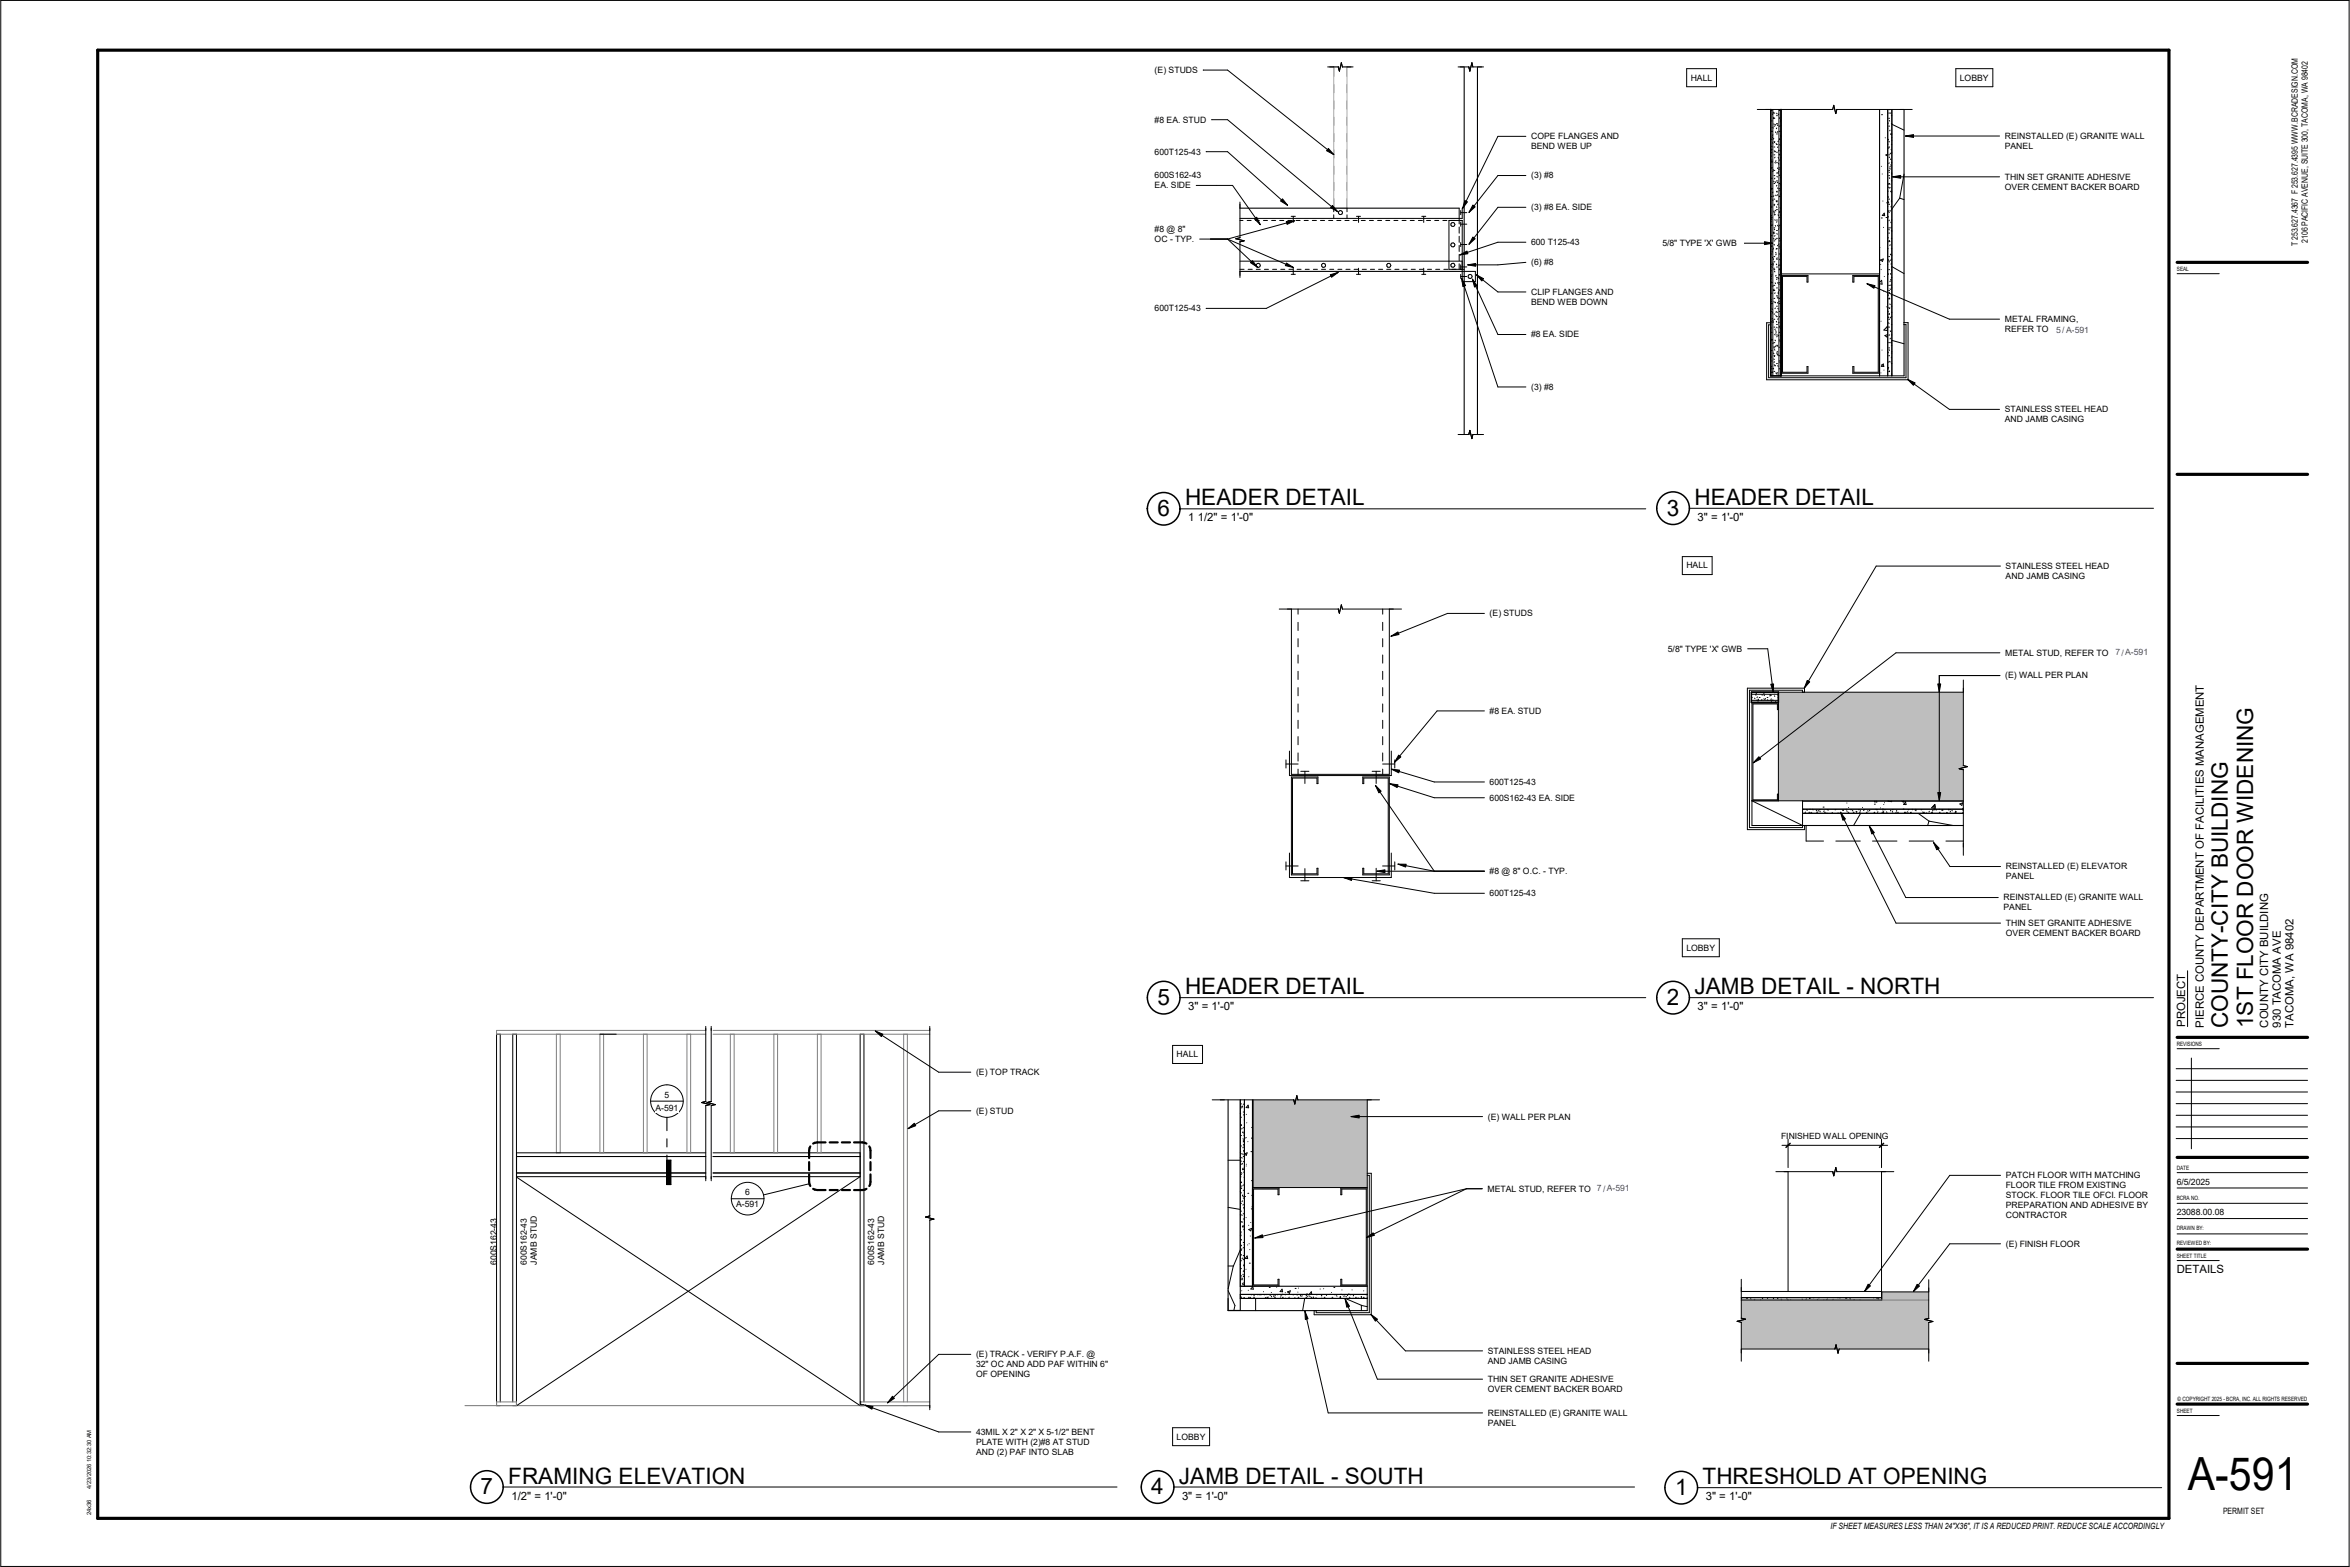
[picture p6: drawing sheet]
<svg xmlns="http://www.w3.org/2000/svg" width="914mm" height="610mm" viewBox="0 0 914 610" stroke-linecap="round" stroke-linejoin="round" font-family="sans-serif">
<defs><g id="words">
<g font-size="17.8">
<text x="851.3" y="579.5">A-</text>
<text x="867.3" y="579.5">591</text>
</g>
<g font-size="8.8">
<text x="461.1" y="196.6">HEADER DETAIL</text>
<text x="659.3" y="196.4">HEADER DETAIL</text>
<text x="450.3" y="200.8">6</text>
<text x="648.6" y="200.6">3</text>
<text x="461.1" y="386.8">HEADER DETAIL</text>
<text x="659.3" y="386.8">JAMB DETAIL - NORTH</text>
<text x="450.3" y="390.9">5</text>
<text x="648.6" y="390.9">2</text>
<text x="866.9" y="400" transform="rotate(-90 866.9 400)">COUNTY-CITY BUILDING</text>
<text x="876.7" y="400" transform="rotate(-90 876.7 400)">1ST FLOOR DOOR WIDENING</text>
<text x="187" y="581.3">7</text>
<text x="197.7" y="577.2">FRAMING ELEVATION</text>
<text x="448" y="581.3">4</text>
<text x="458.7" y="577.2">JAMB DETAIL - SOUTH</text>
<text x="651.8" y="581.6">1</text>
<text x="662.5" y="577.5">THRESHOLD AT OPENING</text>
</g>
<g font-size="4.4">
<text x="462.4" y="202.8">1 1/2&quot; = 1'-0&quot;</text>
<text x="660.6" y="202.6">3&quot; = 1'-0&quot;</text>
<text x="462.4" y="393">3&quot; = 1'-0&quot;</text>
<text x="660.6" y="393">3&quot; = 1'-0&quot;</text>
<text x="850.3" y="399.5" transform="rotate(-90 850.3 399.5)">PROJECT</text>
<text x="857.5" y="399.8" transform="rotate(-90 857.5 399.8)">PIERCE COUNTY DEPARTMENT OF FACILITIES MANAGEMENT</text>
<text x="882.6" y="399.8" transform="rotate(-90 882.6 399.8)">COUNTY CITY BUILDING</text>
<text x="887.5" y="399.8" transform="rotate(-90 887.5 399.8)">930 TACOMA AVE</text>
<text x="892.5" y="399.8" transform="rotate(-90 892.5 399.8)">TACOMA, WA 98402</text>
<text x="847" y="495.1">DETAILS</text>
<text x="199" y="583.4">1/2&quot; = 1'-0&quot;</text>
<text x="460" y="583.4">3&quot; = 1'-0&quot;</text>
<text x="663.7" y="583.6">3&quot; = 1'-0&quot;</text>
</g>
<g font-size="3.4">
<text x="449.3" y="28.4">(E) STUDS</text>
<text x="657.9" y="31.3">HALL</text>
<text x="762.6" y="31.3">LOBBY</text>
<text x="449.3" y="47.7">#8 EA. STUD</text>
<text x="595.8" y="54.2">COPE FLANGES AND</text>
<text x="595.8" y="58">BEND WEB UP</text>
<text x="780.1" y="54.1">REINSTALLED (E) GRANITE WALL</text>
<text x="780.1" y="57.9">PANEL</text>
<text x="449.3" y="60.2">600T125-43</text>
<text x="449.3" y="69.4">600S162-43</text>
<text x="595.8" y="69.4">(3) #8</text>
<text x="780.1" y="69.9">THIN SET GRANITE ADHESIVE</text>
<text x="449.3" y="73.3">EA. SIDE</text>
<text x="780.1" y="73.8">OVER CEMENT BACKER BOARD</text>
<text x="595.8" y="81.7">(3) #8 EA. SIDE</text>
<text x="449.3" y="90.3">#8 @ 8&quot;</text>
<text x="449.3" y="94.1">OC - TYP.</text>
<text x="595.8" y="95.3">600 T125-43</text>
<text x="646.9" y="95.7">5/8&quot; TYPE 'X' GWB</text>
<text x="894.1" y="95.7" transform="rotate(-90 894.1 95.7)">T 253.627.4367 F 253.627.4395 WWW.BCRADESIGN.COM</text>
<text x="897.9" y="94.5" transform="rotate(-90 897.9 94.5)">2106 PACIFIC AVENUE, SUITE 300, TACOMA, WA 98402</text>
<text x="595.8" y="103.2">(6) #8</text>
<text x="595.8" y="114.7">CLIP FLANGES AND</text>
<text x="595.8" y="118.5">BEND WEB DOWN</text>
<text x="449.3" y="121.1">600T125-43</text>
<text x="780.1" y="125.3">METAL FRAMING,</text>
<text x="595.8" y="131.2">#8 EA. SIDE</text>
<text x="780.1" y="129.2">REFER TO</text>
<text x="595.8" y="151.7">(3) #8</text>
<text x="780.1" y="160.4">STAINLESS STEEL HEAD</text>
<text x="780.1" y="164.3">AND JAMB CASING</text>
<text x="656.2" y="221.1">HALL</text>
<text x="780.4" y="221.3">STAINLESS STEEL HEAD</text>
<text x="780.4" y="225.2">AND JAMB CASING</text>
<text x="579.6" y="239.8">(E) STUDS</text>
<text x="649" y="253.5">5/8&quot; TYPE 'X' GWB</text>
<text x="780.2" y="255.1">METAL STUD, REFER TO</text>
<text x="780.2" y="263.9">(E) WALL PER PLAN</text>
<text x="579.6" y="277.7">#8 EA. STUD</text>
<text x="579.6" y="305.4">600T125-43</text>
<text x="579.6" y="311.5">600S162-43 EA. SIDE</text>
<text x="579.6" y="340.1">#8 @ 8&quot; O.C. - TYP.</text>
<text x="780.5" y="338.2">REINSTALLED (E) ELEVATOR</text>
<text x="780.5" y="342.1">PANEL</text>
<text x="579.6" y="348.7">600T125-43</text>
<text x="779.6" y="350.3">REINSTALLED (E) GRANITE WALL</text>
<text x="779.6" y="354.1">PANEL</text>
<text x="780.5" y="360.3">THIN SET GRANITE ADHESIVE</text>
<text x="780.5" y="364.1">OVER CEMENT BACKER BOARD</text>
<text x="656.2" y="369.8">LOBBY</text>
<text x="457.8" y="411.4">HALL</text>
<text x="379.8" y="418.3">(E) TOP TRACK</text>
<text x="258.6" y="427">5</text>
<text x="255.1" y="432.2">A-591</text>
<text x="379.8" y="433.2">(E) STUD</text>
<text x="578.9" y="435.5">(E) WALL PER PLAN</text>
<text x="780.5" y="458.4">PATCH FLOOR WITH MATCHING</text>
<text x="847" y="460.9">6/5/2025</text>
<text x="290" y="465">6</text>
<text x="578.8" y="463.6">METAL STUD, REFER TO 7</text>
<text x="780.5" y="462.2">FLOOR TILE FROM EXISTING</text>
<text x="780.5" y="466">STOCK. FLOOR TILE OFCI. FLOOR</text>
<text x="286.4" y="469.6">A-591</text>
<text x="780.5" y="469.9">PREPARATION AND ADHESIVE BY</text>
<text x="780.5" y="473.7">CONTRACTOR</text>
<text x="847" y="472.7">23088.00.08</text>
<text x="780.5" y="485">(E) FINISH FLOOR</text>
<text x="193.3" y="492" transform="rotate(-90 193.3 492)">600S162-43</text>
<text x="205" y="492" transform="rotate(-90 205 492)">600S162-43</text>
<text x="208.8" y="492" transform="rotate(-90 208.8 492)">JAMB STUD</text>
<text x="340.2" y="492" transform="rotate(-90 340.2 492)">600S162-43</text>
<text x="344" y="492" transform="rotate(-90 344 492)">JAMB STUD</text>
<text x="379.8" y="528">(E) TRACK - VERIFY P.A.F. @</text>
<text x="578.9" y="526.7">STAINLESS STEEL HEAD</text>
<text x="379.8" y="531.8">32&quot; OC AND ADD PAF WITHIN 6&quot;</text>
<text x="578.9" y="530.5">AND JAMB CASING</text>
<text x="379.8" y="535.6">OF OPENING</text>
<text x="578.9" y="537.6">THIN SET GRANITE ADHESIVE</text>
<text x="578.9" y="541.5">OVER CEMENT BACKER BOARD</text>
<text x="578.9" y="550.8">REINSTALLED (E) GRANITE WALL</text>
<text x="578.9" y="554.7">PANEL</text>
<text x="379.8" y="558.2">43MIL X 2&quot; X 2&quot; X 5-1/2&quot; BENT</text>
<text x="379.8" y="562.1">PLATE WITH (2)#8 AT STUD</text>
<text x="457.8" y="560">LOBBY</text>
<text x="379.8" y="565.9">AND (2) PAF INTO SLAB</text>
<text x="865" y="589.2">PERMIT SET</text>
<text x="712.3" y="594.7">IF SHEET MEASURES LESS THAN 24&quot;X36&quot;, IT IS A REDUCED PRINT. REDUCE SCALE ACCORDINGLY</text>
</g>
<g font-size="3.4" fill="#00f">
<text x="800.1" y="129.4">5</text>
<text x="802.4" y="129.5">/</text>
<text x="803.9" y="129.4">A-591</text>
<text x="823.1" y="255">7</text>
<text x="825.5" y="255.1">/</text>
<text x="826.9" y="255">A-591</text>
<text x="623.7" y="463.6">/</text>
<text x="625.2" y="463.5">A-591</text>
</g>
<text font-size="3.3" x="693" y="443.3">FINISHED WALL OPENING</text>
<g font-size="2.3">
<text x="847" y="105.3">SEAL</text>
<text x="847" y="406.8">REVISIONS</text>
<text x="847" y="455.2">DATE</text>
<text x="847" y="467">BCRA NO.</text>
<text x="847" y="478.5">DRAWN BY:</text>
<text x="847" y="484.5">REVIEWED BY:</text>
<text x="847" y="489.4">SHEET TITLE</text>
<text x="847.3" y="545.2">© COPYRIGHT 2025 - BCRA, INC. ALL RIGHTS RESERVED</text>
<text x="847" y="549.7">SHEET</text>
<text x="35.5" y="589.4" transform="rotate(-90 35.5 589.4)">24x36</text>
</g>
<text font-size="2.2" x="35.4" y="579.2" transform="rotate(-90 35.4 579.2)">4/23/2026 10:32:30 AM</text>
</g></defs>
<path d="M180.9 546.8h180.9" fill="none" stroke="#7f7f7f" stroke-width=".42"/>
<g fill="none" stroke="#000" stroke-width=".39">
<path d="M516.6 26h4.1l.5 1.6M520.7 26l.5 1.6M521.5 26l-.3 1.6M521.9 24.4l.5 1.6h4.1M521.9 24.4l-.4 1.7M521.9 24.4l.5 1.7M521.9 24.4l-.7 3.2M567.4 26h4.1l.4 1.6M571.5 26l.4 1.6M572.3 26l-.4 1.6M572.7 24.4l.4 1.6h4.2M572.7 24.4l-.8 3.2"/>
<path d="M572.7 24.4l.4 1.7M482.5 78.6v13.9l-1.6 .4M480.9 92.9l3.2 .8M482.5 85.8h1.2M482.5 92.5l-1.6 .4M484.1 93.7l-1.6 .4v13.9M484.1 93.7l-1.7 .4M485.3 85.8h1.5M488.4 85.8h1.6M491.6 85.8h1.6M494.8 85.8h1.6M497.9 85.8h1.6"/>
<path d="M501.1 85.8h1.6M502.4 84.2h1.6M503.2 84.2v2.3M504.3 85.8h1.6M507.4 85.8h1.7M510.6 85.8h1.6M513.8 85.8h1.6M517 85.8h1.6M519 81v1.4M519 83.6v1.4M520.1 85.8h1.7M523.3 85.8h1.6"/>
<path d="M524.1 81v1.4M524.1 83.6v1.4M526.5 85.8h1.6M527.8 84.2h1.6M528.6 84.2v2.3M529.7 85.8h1.5M532.8 85.8h1.6M536 85.8h1.6M539.2 85.8h1.6M542.4 85.8h1.5M545.5 85.8h1.6M548.7 85.8h1.6"/>
<path d="M551.9 85.8h1.6M553.2 84.2h1.6M554 84.2v2.3M555.1 85.8h1.5M558.2 85.8h1.6M561.4 85.8h1.6M567.8 81v6.1M567.8 88.3v2.4M567.8 91.9v2.4M567.8 95.5v2.3M567.8 99v2.4M568.4 82.7h2.3"/>
<path d="M568.4 81.9v1.6M568.4 86.4v1.6M568.4 94.4v1.5M568.4 87.2h2.3M568.4 95.1h2.3M569 81v4h-86.5M482.5 101.6h86.5M482.5 104.8h1.6M485.6 104.8h1.7M488.8 104.8h1.6M492 104.8h1.6M495.2 104.8h1.5"/>
<path d="M498.3 104.8h1.6M501.5 104.8h1.6M502.4 106.7h1.6M503.2 104.4v2.3M504.7 104.8h1.6M507.9 104.8h1.5M511 104.8h1.6M514.2 104.8h1.6M517.4 104.8h1.6M520.6 104.8h1.5M523.7 104.8h1.6M526.9 104.8h1.6"/>
<path d="M527.8 106.7h1.6M528.6 104.4v2.3M530.1 104.8h1.6M533.2 104.8h1.6M536.4 104.8h1.6M539.6 104.8h1.6M542.8 104.8h1.6M545.9 104.8h1.6M549.1 104.8h1.6M552.3 104.8h1.6M553.2 106.7h1.6M554 104.4v2.3"/>
<path d="M555.5 104.8h1.5M558.6 104.8h1.6M561.8 104.8h1.6M567.8 102.6v2.2M568.4 103v1.6M568.4 106.8v1.5M568.4 103.8h2.3M568.4 107.6h2.3M569.7 104.8h-5.9v-19h5.2v23.8h5.1v-4h-5.1M567.4 169h4.1l.4-1.6 .8 3.2M573.1 169l-.4 1.6M577.3 169h-4.2l-.4 1.6"/>
<path d="M497.8 236.9h22.9l.5 1.6M502.5 236.9v64.3h38.1v-64.3M505.1 236.9v2M520.7 236.9l.5 1.6M521.5 236.9l-.3 1.6M521.9 235.3l.5 1.6h22.9M521.9 235.3l-.4 1.7M521.9 235.3l-.7 3.2M538 236.9v2M505.1 242.1v3.2M505.1 248.5v3.1M505.1 254.8v3.2"/>
<path d="M538 242.1v3.2M538 248.5v3.1M538 254.8v3.2M505.1 261.2v3.1M505.1 267.5v3.2M505.1 273.9v3.1M538 261.2v3.1M538 267.5v3.2M538 273.9v3.1M500.4 295.6v3.2M500.4 297.2h4.7M501.7 292.2v9.5h39.7v-9.5"/>
<path d="M505.1 280.2v3.2M505.1 286.6v3.1M505.1 292.9v3.2M505.1 299.2v2M538 297.2h4.7M538 280.2v3.2M538 286.6v3.1M538 292.9v3.2M538 299.2v2M542.7 295.6v3.2M502.5 302.3h10.3v2.5h-.4v-2.1h-9.5v37.2h9.5v-2.1h.4v2.6h-10.3zM506.1 300.1h3.2"/>
<path d="M507.7 300.1v4.7M530.3 302.3h10.3v38.1h-10.3v-2.6h.3v2.1h9.6v-37.2h-9.6v2.1h-.3zM533.9 300.1h3.2M535.5 300.1v4.7M500.4 335.3v3.2M500.4 336.9h4.7M501.7 331.9v9.5h39.7v-9.5M507.7 337.9v4.7M535.5 337.8v4.8M538 336.9h4.7M542.7 335.3v3.2M506.1 342.6h3.2"/>
<path d="M533.9 342.6h3.2M274.6 399.3v29.2l-1.6 .4M276.7 399.3v29.2l-1.6 .4M361.8 399.3v73.7l-1.6 .5M233.4 402.3h6.4M273 428.9l1.7 .4M273 428.9l3.2 .8M274.6 429.3l1.6 .4M274.7 428.5l-1.7 .4M275.1 428.9l1.7 .4M275.1 428.9l3.2 .8M276.2 429.7l-1.6 .4v29.3"/>
<path d="M276.7 429.3l1.6 .4M276.8 428.5l-1.7 .4M278.3 429.7l-1.6 .4v29.3M278.3 429.7l-1.6 .4M201 449.9h73.6M201 456.3h73.6M201 448.5h73.6M201 457.8h73.6M201 458l133.7 88.8M277.5 457.8h57.2l-133.7 89M277.5 449.9h57.2M277.5 456.3h57.2"/>
<path d="M277.5 448.5h57.2M360.2 473.5l1.7 .3M360.2 473.5l3.2 .8M361.7 473.8l1.7 .5M361.9 473l-1.7 .5M363.4 474.3l-1.6 .3v73.8M194.6 545.4v-143.1h-1.4v144.5h1.4M199.5 545.4v-143.1h1.5v144.5h-1.5M334.7 546.8h1.5M334.9 545.1v1.3h1.3M336.2 545.4v-143.1h-1.5v144.5"/>
<circle cx="521.6" cy="82.7" r=".79"/>
<circle cx="565.3" cy="87.3" r=".79"/>
<circle cx="565.3" cy="95.3" r=".8"/>
<circle cx="489.6" cy="103.2" r=".79"/>
<circle cx="515" cy="103.2" r=".79"/>
<circle cx="540.4" cy="103.2" r=".79"/>
<circle cx="565.3" cy="103.2" r=".79"/>
<circle cx="572" cy="107.6" r=".79"/>
</g>
<g fill="none" stroke="#7f7f7f" stroke-width=".39">
<path d="M216.5 402.3v46.2h1.5v-46.2M233.4 402.3v46.2h1.5v-46.2M250.4 402.3v46.2h1.4v-46.2M267.3 402.3v46.2h1.4v-46.2M274.6 400.9h-81.4v1.4h81.4M277.5 402.3h84.3M277.5 400.9h84.3M284.2 402.3v46.2h1.5v-46.2M301.1 402.3v46.2h1.5v-46.2M318.1 402.3v46.2h1.4v-46.2M351.6 402.3v143.1M353.1 402.3v143.1"/>
<path d="M193.2 545.4h7.8v1.4h-7.8zM361.8 545.4h-27.1v1.4h27.1"/>
</g>
<g fill="none" stroke="#aaa" stroke-width=".39">
<path d="M519.1 26v3.7M519.1 32.9v3.2M519.1 39.2v3.2M520.7 26h-1.7v55h5.1v-55h-1.7M524 26v3.7M524 32.9v3.2M524 39.2v3.2M519.1 45.6v3.2M519.1 51.9v3.2M519.1 58.3v3.2M524 45.6v3.2M524 51.9v3.2"/>
<path d="M524 58.3v3.2M519.1 64.6v3.2M519.1 71v3.1M519.1 77.3v3.7M524 64.6v3.2M524 71v3.1M524 77.3v3.7"/>
</g>
<path d="M569.7 26.2v142.8M574.9 26.2v142.8M482.5 81h85.3M482.5 105.6h86.5" fill="none" stroke="#000" stroke-width=".42"/>
<g fill="#fff">
<path d="M482.6 500.4h49.4v3.2h-49.4z"/>
<path d="M477.9 505.1h54.1v4.8h-54.1z"/>
</g>
<path d="M487.6 427.9h44.4v34.1h-44.4z" fill="#bebebe"/>
<g fill="#fff">
<path d="M482.6 503.6h49.4v1.5h-49.4z"/>
<path d="M484.2 427.9h3.1v72.5h-3.1z"/>
<path d="M477.9 427.9h4.7v81.9h-4.7z"/>
<path d="M482.6 427.9h1.6v72.5h-1.6z"/>
</g>
<g fill="none" stroke="#000" stroke-width=".39">
<path d="M471.7 427.9h31.7l.4 1.6M482.6 427.9v72.5h4.7M482.6 433l.2 .3M482.7 430.6h.4M482.7 434.6h.4M482.7 437.7h.4M482.9 437.6l.1 .3M482.9 437.6l-.1 .3M483 429.3l-.2 .3M483.3 430.2l.2 .3M483.3 438.9l-.1 .3M483.3 430.7l-.1 .3"/>
<path d="M483.7 429.6h.4M483.7 432.6h.4M483.7 438.7h.4M484.1 433.5l-.2 .3M484.1 435.7l.1 .1M484.2 427.9v72.5M484.9 433.5h.1M485.1 436.8h.1M485.6 429.9l.3 1.1-1-.1zM487.3 438.4l-.2 .3h.2M487.6 427.9v34.1h44.4v-34.1M504.2 427.8l-.4 1.7"/>
<path d="M504.6 426.3l.4 1.6h31.8M504.6 426.3l-.8 3.2M504.6 426.3l.4 1.6M477.9 451.4h4.7M482.7 457.6l.2 .3M482.7 452.9h.4M482.7 441.7h.4M482.7 445.8h.4M482.7 448.9h.4M482.7 456.9h.4M482.7 460h.4M482.8 448l-.2 .3"/>
<path d="M482.9 459.8l.1 .3M482.9 459.8l-.1 .3M483 451.7l-.2 .3M483.1 456.2l.1 .3M483.2 450.3l.1 .3M483.3 452.5l.2 .3M483.4 454.8l.2 .3M483.5 448.9l.2 .3M483.7 443l.1 .2M483.7 440.3l-.2 .3M483.7 440.7h.4M483.7 443.8h.4"/>
<path d="M483.7 449.9h.4M483.7 451.9h.4M483.7 454.9h.4M483.7 454.4l-.1 .3M483.8 445.2l.2 .3M483.8 446.2l-.2 .3M483.9 447.5l.2 .3M483.9 444l-.2 .2M484 441.6l.2 .3M484.1 458l.1 .1M484.1 455.8l-.1 .3M484.1 447.6l-.1 .3"/>
<path d="M484.2 448.9l1.1-.4-.4 1zM484.7 442.7h.1M484.9 442.6h.1M484.9 453.6h.1M484.9 452.9h.1M485.6 444.1v.1M486.7 448h.1M486.9 459.2h.1M487.3 459.7h.1M487.3 442.5l-.2 .3h.2M532 456.4h1.6v55.1h-22.3v-1.6h.8v.8h20.7v-53.5h-.8M477.9 469.7l4.7 .8"/>
<path d="M482.6 469.6l.1 .1M482.6 463.5l.2 .3M482.6 472.6h.1M482.7 479.8l.2 .3M482.7 464.1h.4M482.7 468.1h.4M482.7 471.2h.4M482.7 475.2h.4M482.7 479.3h.4M483 462.1l.2 .3M483.2 472.6l.1 .3M483.3 461.2l-.1 .3"/>
<path d="M483.4 477.1l.2 .3M483.4 475.3l-.2 .3M483.4 467.1l-.1 .3M483.6 464.9l-.2 .3M483.6 465.2l.2 .3M483.7 461h.4M483.7 463h.4M483.7 466.1h.4M483.7 472.2h.4M483.7 474.2h.4M483.7 477.3h.4M483.7 476.7l-.1 .3"/>
<path d="M483.8 468.5l-.2 .3M483.9 469.8l.1 .3M484.1 478.1l-.1 .3M484.3 465.5h.1M484.8 473.7h.1M485.5 464.2h.1M485.9 476.7h.1M485.9 478.3l1.1-.4-.3 .9zM486.7 475.6h.1M486.9 470.3h.1M487.1 465h-.1M487.2 469.4v.1"/>
<path d="M487.3 462.2h10.4v2.6h-.4v-2.2h-9.5v37.3h9.5v-2.2h.4v2.6h-10.4zM521.7 462.2h10.3v38.1h-10.3v-2.6h.4v2.2h9.5v-37.3h-9.5v2.2h-.4zM479.9 492.5l-2 8.9M482.6 480.7h.1M482.6 486.2l-2.7 6.3h-2M482.6 491.9v.1M482.7 482.3h.4M482.7 486.4h.4M482.7 490.5h.4M482.7 493.5h.4M482.7 497.6h.4M482.9 484.4l.2 .3"/>
<path d="M483 482.1l-.2 .3M483 496.2l-.1 .3M483.1 488.1l-.2 .3M483.2 497.1l.2 .3M483.2 485.8l-.1 .3M483.4 499.4l.2 .3M483.4 497.6l-.2 .3M483.4 489.4l-.1 .3M483.6 495.7l.2 .3M483.7 483.4h.4M483.7 485.4h.4M483.7 488.4l.5 .2"/>
<path d="M483.7 494.5h.4M483.7 496.6h.4M483.7 499.6h.4M483.7 489.8l.2 .3M483.8 499l-.2 .3M483.9 492.1l.1 .3M484 494.3l.2 .3M484.2 492.2l-.2 .3M484.2 484.1l-.1 .2M484.8 493.8h.1M485.3 488.6l.2 1-1-.1zM485.5 484.3h.1"/>
<path d="M485.9 496.7h.1M486 483.8l.1 .1M486.1 491.4h.1M486.3 486.1v.1M486.5 480.8v.1M487.3 493.6h.1M477.9 502.1l2.6 5.8-.4 1.9M477.9 505.1v4.7h4.7M482.7 504.7h.4M482.8 504.4l.1 .3M483.2 502.2h.1M483.9 504.9l-.1 .2"/>
<path d="M484.2 504.8l.1 .3M485.7 501.9v.1M485.8 504.7h.3M486.2 505.1h-.1M486.5 504.7l.1 .3M486.8 503.7h.3M487.5 500.5l.2 1-1-.1zM487.8 504.7h.3M487.8 505l.1 .1M488.1 503.8l-.2 .3M488.3 500.4h.1M488.6 505.1v4.8"/>
<path d="M489.4 503.6l-.1 .1M489.8 503.7h.4M490.5 503.6l.1 .2M491.6 502.5h.1M491.9 503.7h.3M492.3 504.7l.2 .3M492.8 503.6l.1 .1M492.9 504.7h.3M493.5 504.6l-.2 .3M493.9 500.8h.1M494.1 503.7l.2 .3M494.7 502.8h.1"/>
<path d="M494.8 504.2l-.1 .3M495.5 504.1l.2 .3M495.9 504.7h.4M496.2 503.9l-.1 .2M496.7 500.7l.1 .1M497 503.7h.3M498.3 504.9l.1 .2M498.5 504l-.2 .3M498.7 503.6l.1 .2M498.9 501.5l.2 1h-1zM499 503.5h.1M499 504.7h.3"/>
<path d="M500 503.7h.3M500.1 502.9h.1M500.3 505l-.1 .1M501 502.6l1.1-.4-.4 .9zM501.6 504.6l-.1 .3M501.9 505.1h.1M503.4 503.6l-.4 .1M503.9 504.8l-.2 .2M503.9 501.2h.1M504.6 503.6l.1 .3M505 502.7h.1M505.1 504.7h.3"/>
<path d="M505.2 501.1h.1M506 503.9l.1 .3M506.7 504l-.2 .3M507.7 505.1l-.8 4.8M508.1 504.7h.4M508.2 503.8l.2 .3M508.6 503.2v.1M508.9 504.1l-.1 .3M509.1 503.7h.4M509.6 504.2l.2 .3M510.2 504.7h.3M510.2 502.5l.2 1h-.9z"/>
<path d="M511 504.5l.2 .3M512.1 504.8l-.2 .3M512.2 503.7h.3M513.7 501.4v.1M514.1 503.9l.2 .3M514.2 503.7h.4M514.3 505v.1M515 501.4h.1M515.2 504.7h.4M516.3 503.7l-.2 .3M517.4 503.6h.1M517.5 503.6h.1"/>
<path d="M518.1 502.8h.1M518.3 504.7h.3M519 500.8h.1M519.3 503.7h.3M520.1 504l.1 .3M521.3 504.7h.4M521.5 504.4l.1 .3M521.6 503.6h.1M521.7 504.4l-.2 .3M522.1 501.8h.1M522.4 503.7h.3M523.1 504.1l-.2 .3"/>
<path d="M523.5 505.1l6.2 2.7M523.7 504.2l.2 .3M524.4 503.7l-.1 .3M524.6 503.6h.2M525.1 504.6l.2 .3M525.4 503.7h.3M526.1 501.8h.1M526.5 505l.1 .1M526.7 503.9l-.2 .2M527.4 504.7h.4M528.5 504.9l-.2 .2M529.6 504.4l.2 .2"/>
<path d="M529.7 507.8v2.1M529.7 507.8l2.3 .5M529.8 504.5l-.1 .3M530.5 504.7h.3M530.6 502.2h.1M531.5 503.7h.3M531.5 503.6h.1M531.6 503.6h.1M532 504.8v.1M532 503.6h-49.4v1.5h49.4M532 500.4v9.5"/>
</g>
<path d="M477.9 427.9v82h54.1M482.6 427.9v81.9M487.3 427.9v72.5M482.6 500.4h49.4M482.6 505.1h49.4" fill="none" stroke="#000" stroke-width=".42"/>
<g fill="#fff">
<path d="M681.7 273.5h10.3v38h-10.3z"/>
<path d="M763.9 264.5h12.7v68.2h-12.7z"/>
<path d="M763.9 297.8h1.7v.8h-1.7z"/>
<path d="M762.3 298.6h1.7v.8h-1.7z"/>
<path d="M681.5 269.3h10.5v4h-10.5z"/>
<path d="M679.9 267.7h22.3v55h-22.3z"/>
<path d="M701.4 311.6h62.5v3.2h-62.5z"/>
<path d="M701.4 316.4h62.5v4.7h-62.5z"/>
</g>
<path d="M692 269.3h71.9v42.3h-71.9z" fill="#bebebe"/>
<g fill="#fff">
<path d="M701.4 314.8h62.5v1.6h-62.5z"/>
<path d="M681.7 311.5h19.7v9.6h-19.7z"/>
</g>
<g fill="none" stroke="#000" stroke-width=".39">
<path d="M681.5 271.4h.3M681.5 270.1h10.5M681.5 272.5h10.5M681.6 271l-.1 .1M682.7 271.6l.2 .3M683.1 270.2l.2 .3M683.4 269.7l-.1 .3M683.5 272.4h.4M683.8 271.1l-.2 .3M684.1 271.9l.2 .3M684.2 272.5l-.2 .3M684.5 271.4h.4"/>
<path d="M684.9 269.3l.1 .2M685.5 270.3h.4M685.6 272.1l-.2 .3M686 273.2v.1M686.2 269.5l.2 .3M686.4 271.8l.1 .3M686.6 270.3l-.2 .3M687 271.7l-.2 .3M687.6 271.4h.3M687.7 272.2l.2 .3M688.6 270.3h.3M688.8 270.5l-.1 .3"/>
<path d="M689 270.3l.2 .3M689.1 272.5l.2 .3M689.2 271.9l-.1 .3M689.6 272.4h.3M690.4 270.7l.2 .2M690.7 269.3l-.1 .2M691 272.9l-.2 .3M691.6 270.3h.4M692 271.1l-.1 .3M692 269.3v42.2M692 276.1h-.4v-2.2h-9.5v37.3h9.5v-2.3h.4M701.3 269.3v-.8h-20.6v53.4h20.7v-10.4"/>
<path d="M702.1 269.3v-1.6h-22.2v55h22.3v-1.6h-20.5v-47.6h10.3M763.9 269.3h-82.4v4h10.5M763.9 264.5v33.4l1.7 .3-3.3 .8M762.3 299l1.6 .4v33.3M762.3 299l1.7 .5M701.4 314.8h62.5M701.4 316.4h62.5M701.8 314.8v.1M702.5 315.9l-.1 .3M702.8 315h.4M703.1 314.9l.1 .3M703.8 316h.4"/>
<path d="M704.3 314.8v.1M704.8 316l-.2 .3M704.9 316.2l.2 .2M705.3 314.8l.2 .3M706.7 315.2l.2 .3M706.9 316h.3M707.6 315.3l-.2 .3M707.9 315h.3M708.1 315.6l.2 .2M709.4 314h.1M709.8 315.4l-.2 .3M709.9 316h.4"/>
<path d="M710.9 316.3v.1M710.9 315h.4M711.2 314.9l.2 .3M713 316.1l-.2 .3M714 315h.3M715.2 316.2l-.1 .2M716 316h.4M717 315.3l.2-.3 .1 .3M718.4 314.8v.1M718.6 315.4l.1 .3M718.6 312.4h.1M719.1 316h.3"/>
<path d="M719.3 314.2h.1M720.1 315h.3M720.8 315.3l.2 .2M721.1 316h.3M722.2 315.6l.2 .3M722.5 315.7l-.1 .3M723.1 315h.4M723.6 316l.2 .3M723.9 315.3l-.1 .3M724 316.4l-2.8 4.7M724.7 314.1v.1M725.2 315h.3"/>
<path d="M725.3 315l-.2 .3M726.2 316h.3M726.7 315.3l.2 .3M727.6 315.1l-.2 .3M729.2 316h.3M729.3 312.8h.1M729.3 316.1l-.1 .3M729.6 311.6l-.3 .3 1 .1-.1-.4M730 314.8v.2M730.2 315h.3M730.7 315.8l-.2 .3M731.7 314.3h.1"/>
<path d="M732.3 316h.3M732.5 314.8h.1M732.7 315.4l.1 .3M733 312.9v.1M733 315.9l-.2 .3M733.3 312.3h.1M733.3 315h.3M734.1 315.8l.1 .3M734.7 311.6l1.3 .3v-.3M735.8 315.2l-.2 .3M736.3 315h.3M736.3 315.7l.2 .3"/>
<path d="M737.7 316.1l.2 .2M738 315.3l-.1 .3M738.3 316h.4M740 311.6l.6 .4 .1-.4M740.5 314.8h.1M740.9 312.7h.1M741.1 311.8h.1M741.2 315.9l-.2 .3M741.4 316h.3M741.5 312l.1 1-.9-.1zM742.2 315.8l.2 .3M742.4 315h.3"/>
<path d="M743.4 316h.4M743.5 316.1l-.2 .3M744 314.8l.2 .2M745.3 314.8l-.1 .3M745.4 315.1l.1 .3M745.4 315h.4M746.4 316.4l4.2 3M747.5 315h.3M748.2 315.8l.1 .3M748.5 316h.3M749.6 316.2v.2M750.6 319.4l-.5 1.7"/>
<path d="M750.6 319.4l9.4 1.7M750.7 315.6l-.1 .3M751.5 316h.4M751.8 316.1l.2 .3M752.1 315.2l-.1 .3M752.6 315h.3M752.8 313l.2 1.5-1.4-.2zM752.9 313l.1 1-.9-.1zM753.5 314.9l-.1 .3M754.5 314.8l.1 .1M754.6 316h.3M755.6 315h.3"/>
<path d="M755.8 315l-.2 .3M755.8 315l.2 .3M756.2 316.4h.1M757.6 316l-.2 .3M757.7 316.2l.2 .2M758.1 314.8l.2 .3M758.7 315h.3M759 315.6l-.2 .3M759.5 315.2l.1 .3M760.9 315.6l.1 .2M761.2 315.8l-.5 .2M762.6 312.8l1.1-.5-.3 1z"/>
<path d="M763.7 316.3v.1M763.7 316h.2M763.9 314.3l-.3 .5M763.9 315l-.1 .3M763.9 311.6l-82.2-.1 19.7 9.6M702.8 321.1v6.1h6.7M714.3 327.2h9.6M728.6 327.2h9.5M742.9 327.2h9.5M757.2 327.2h6.7"/>
</g>
<path d="M701.4 311.6h62.5M701.4 316.4h62.5M701.4 321.1h62.5" fill="none" stroke="#000" stroke-width=".42"/>
<path d="M681.5 269.3h10.5v4h-10.5z" fill="none" stroke="#000" stroke-width=".59"/>
<g fill="#fff">
<path d="M689 42.6h4v103.6h-4z"/>
<path d="M731.4 42.6h3.1v103.6h-3.1z"/>
<path d="M736.1 42.6h4.8v103.6h-4.8z"/>
<path d="M734.5 42.6h1.6v103.6h-1.6z"/>
</g>
<g fill="none" stroke="#000" stroke-width=".39">
<path d="M689 58.3l.1 .2M689 42.6v103.6h51.9M689.1 57.8l-.1 .1M689.1 49.7l-.1 .1M689.2 43h.4M689.2 47h.4M689.2 51.1h.4M689.2 54.1h.4M689.2 58.2h.4M689.4 56.9l.1 .3M689.4 51l.2 .2M689.4 59.2l-.1 .3"/>
<path d="M689.6 53.2l.1 .3M689.7 55.5l.2 .3M689.8 49.6l.2 .3M689.8 52.4l-.1 .3M689.8 42.6v103.6M689.9 44.2l-.2 .3M689.9 43.6l.2 .3M690.2 48.2l.2 .3M690.2 53.8l-.2 .3M690.2 44h.4M690.2 46h.4M690.2 49.1h.4"/>
<path d="M690.2 55.2h.4l-.2 .3M690.2 57.2h.4M690.2 45.6v.6M690.4 58.6l.1 .3M690.8 51.3l.2 .3M690.8 58.8l-.1 .3M691 48.4l-.2 .3M691.1 55.8l.5 .4M691.3 45h.3M691.3 48h.3M691.3 52.1h.3M691.3 59.2h.3"/>
<path d="M691.3 44l.2 .3M691.3 49.8l-.1 .3M691.6 48.6l.1 .3M691.7 51.2l-.1 .3M691.8 57.1l-.1 .3M692 54.8l-.2 .3M692.1 44.4l-.1 .3M692.2 58.5l-.2 .3M692.2 42.6v103.6M692.2 59.9l.2 .3M692.3 43h.3M692.3 49.1h.3"/>
<path d="M692.3 51.1h.3M692.3 54.1h.3M692.4 54l.1 .3M692.5 56.2l.2 .3M692.5 45.8l-.1 .3M692.6 58.5l.2 .3M692.7 52.6l.2 .3M692.8 46.7l.2 .2M692.9 47.2l-.2 .3M693 48.9v.1M693 53.1l-.2 .2M693 51.1h.1"/>
<path d="M693 42.6v103.6M713.5 41l-.4 1.6h-29.3M713.5 41l.4 1.6M713.5 41l.8 3.2M713.9 42.5l.4 1.7M714.7 42.5l-.4 1.7M732.1 44.6h.1M733.6 53.6h.1M734.5 60l-.7 .3 .7 .4M734.5 49.9h.1M734.5 42.6v103.6M734.7 54.1l.1 .3"/>
<path d="M734.7 56l-.2 .3M734.7 47.8l-.2 .3M734.9 44h.3M734.9 46h.3M734.9 49.1h.3M734.9 55.2h.3M734.9 57.2h.3M735 57.4l-.1 .3M735.1 46.9l.2 .2M735.4 42.6l-.1 .1M735.4 50.6l-.1 .3M735.5 59.6l.1 .3"/>
<path d="M735.8 52l-.2 .3M735.8 58.2l.2 .3M735.8 43.8l-.1 .3M735.9 45h.2M735.9 48h.2M735.9 52.1h.2M735.9 56.2h.2M735.9 59.2h.2M735.9 52.2l.2 .3M736 54.5l.1 .1M736.1 59.6h.1M736.1 53.5l-.1 .2"/>
<path d="M736.1 48.3l4.8 2.3M736.1 42.6v103.6M744.1 42.6h-29.4l-.4 1.6M689 64.4l.1 .1M689.1 60.5l.2 .3M689.2 62.3h.4M689.2 65.3h.4M689.2 69.3h.4M689.2 73.4h.4M689.2 76.5h.4M689.2 62.8l.2 .3M689.4 73.2l.2 .3"/>
<path d="M689.5 73.3l-.2 .3M689.5 65.2l-.1 .2M689.7 62.9l-.2 .3M689.7 77.8l.2 .3M689.9 74.7l-.2 .3M689.9 66l.1 .2M689.9 66.5l-.2 .3M690.2 70.5l.1 .3M690.2 60.2h.4M690.2 66.3h.4M690.2 68.3h.4M690.2 71.4h.4"/>
<path d="M690.2 77.5h.4M690.2 79.5h.4M690.2 76.1l-.1 .3M690.5 79.8l-.2 .3M690.6 63.2l.2 .3M690.6 69.3l-.1 .3M690.7 61.1l-.2 .3M690.9 75.9l.2 .3M691 70.7l-.2 .3M691 62.5l-.1 .3M691.1 78.1l.2 .3M691.3 63.3h.3"/>
<path d="M691.3 67.3h.3M691.3 70.4h.3M691.3 74.4h.3M691.3 78.5h.3M691.3 74.5l.2 .3M691.4 72.1l-.2 .3M691.4 68.6l.2 .3M691.5 78l-.2 .3M691.6 70.8l.1 .3M691.6 75.7l-.1 .3M691.7 73.1l.2 .3M691.8 67.2l.1 .3"/>
<path d="M691.8 65.3l-.2 .3M691.9 79.4l-.2 .3M691.9 61.3l.2 .3M692 63.5l.2 .3M692.1 65.8l.2 .3M692.1 66.7l-.1 .3M692.3 60.2h.3M692.3 62.3h.3M692.3 65.3h.3M692.3 71.4h.3M692.3 73.4h.3M692.3 76.5h.3"/>
<path d="M692.3 76.2l.2 .3M692.5 68.1l-.1 .2M692.7 74l-.2 .3M692.8 69l.2 .3M692.8 71.7l-.2 .3M693 61.3l-.2 .3M693 75.4l-.2 .2M732.1 64.7h.1M732.4 67.7h.1M732.6 78.2h.1M734 78.9h.1M734.5 74.2l.2 .3"/>
<path d="M734.7 76.5l.1 .3M734.7 78.3l-.2 .3M734.8 78.7l.1 .3M734.9 72.8l.1 .3M734.9 60.2h.3M734.9 66.3h.3M734.9 68.3h.3M734.9 71.4l.5 .3M734.9 77.5h.3M734.9 79.5h.3M735 66.9l.2 .2M735.1 71.5l-.2 .3"/>
<path d="M735.1 69.1l.2 .3M735.1 63.3l-.2 .3M735.2 61.1l-.1 .2M735.3 65.5l.2 .3M735.5 72.9l-.2 .3M735.5 64.7l-.2 .3M735.6 61.8l.2 .3M735.7 64.1l.2 .3M735.8 74.3l-.1 .3M735.9 74.5l.1 .3M735.9 63.3h.2M735.9 67.3h.2"/>
<path d="M735.9 70.4h.2M735.9 74.4h.2M735.9 78.5h.2M736 77.9l-.1 .3M736.1 67.7v.1M739.2 77.1l-3.1 4.2M739.2 77.1l1.7 .5M740.9 67.7l-1.7 9.4M689 80.7l.1 .2M689.1 80.1l-.1 .2M689.1 94.2l-.1 .2M689.2 86.1l-.2 .2"/>
<path d="M689.2 80.5h.4M689.2 84.6h.4M689.2 87.6h.4M689.2 91.7h.4M689.2 95.8h.4M689.2 98.8h.4M689.2 85.1l.2 .3M689.3 83.8l-.2 .3M689.5 97.8l.2 .3M689.5 95.6l-.1 .3M689.6 87.4l-.2 .3M689.9 96.4l.2 .3"/>
<path d="M689.9 97l-.2 .3M690 90.5l.2 .3M690.1 92.8l.2 .2M690.2 82.6h.4M690.2 88.6h.4M690.2 90.7h.4M690.2 93.7h.4M690.2 99.8h.4M690.3 95l.2 .3M690.3 90.2l-.2 .3M690.3 82l-.1 .3M690.4 89.1l.1 .3"/>
<path d="M690.5 83.2l.1 .3M690.6 85.5l.2 .2M690.7 91.6l-.2 .3M690.7 83.4l-.2 .3M690.8 87.7l.1 .3M690.8 81.8l.2 .3M690.9 98.2l.2 .3M691 93l-.1 .3M691.1 98.9l-.1 .3M691.2 80.4l.2 .3M691.3 81.5h.3M691.3 85.6h.3"/>
<path d="M691.3 89.7h.3M691.3 92.7h.3M691.3 96.8h.3M691.3 96.6l-.2 .3M691.4 90.8l.2 .3M691.4 86.2l-.1 .3M691.6 95.4l.2 .3M691.8 87.6l-.2 .2M691.9 83.6l.1 .3M692.1 88.1l.2 .3M692.2 88.9l-.2 .3M692.3 82.6h.3"/>
<path d="M692.3 84.6h.3M692.3 87.6h.3M692.3 93.7h.3M692.3 95.8h.3M692.3 98.8h.3M692.3 94.9l-.2 .3M692.4 92.6l-.1 .3M692.6 80.8l.2 .3M692.6 82.2l-.2 .3M692.7 96.3l-.2 .3M692.8 99.4l.2 .3M692.9 93.5l.1 .1"/>
<path d="M693 83.6l-.2 .2M731.4 97v9.6h-38.4M731.5 96.4h.1M732 84.8h.1M732.9 88.4v.1M733.2 82.9l.1 1-.9-.1zM733.8 84.6h.1M734.5 96.6l.2 .2M734.5 80.3l.1 .1M734.7 92.4l-.1 .3M734.8 84.2l-.2 .3M734.9 82.6h.3"/>
<path d="M734.9 88.6h.3M734.9 90.7h.3M734.9 93.7h.3M734.9 99.8h.3M734.9 82l-.2 .3M734.9 89.2l.2 .3M735.1 93.8l-.2 .3M735.2 85.6l-.2 .3M735.2 93.7l.2 .3M735.4 81.9l.2 .2M735.5 95.2l-.2 .3M735.7 86.4l.2 .3"/>
<path d="M735.7 98.8l-.2 .3M735.9 88.4l-.2 .3M735.9 81.5h.2M735.9 85.6h.2M735.9 89.7h.2M735.9 92.7h.2M735.9 96.8h.2M735.9 80.2l-.1 .3M736 99.1l.1 .2M736.1 90v.1M689 117.2h.1M689 111.1l.1 .2"/>
<path d="M689.1 105.1l.1 .3M689.2 107.4l.2 .3M689.2 116.5l-.2 .3M689.2 102.9h.4M689.2 106.9h.4M689.2 110h.4M689.2 114h.4M689.2 118.1h.4M689.2 108.3l-.1 .3M689.3 109.6l.2 .3M689.4 103.7l.2 .3M689.5 117.9l-.1 .3"/>
<path d="M689.7 100.1l.1 .3M689.8 102.3l.1 .3M689.9 112.8l.2 .3M689.9 111.1l-.1 .3M690 102.9l-.2 .3M690.1 100.7l-.2 .3M690.2 101.9h.4M690.2 104.9h.4M690.2 111h.4M690.2 113h.4M690.2 116.1h.4M690.2 117.3l.2 .3"/>
<path d="M690.3 112.5l-.1 .3M690.4 104.3l-.2 .3M690.5 105.5l.1 .3M690.7 110l.2 .3M690.7 113.9l-.2 .3M690.8 119.8l-.2 .3M690.9 117.6l-.1 .2M691.1 107.1l-.2 .3M691.2 102.7l.1 .3M691.3 100.8h.3M691.3 103.9h.3M691.3 108h.3"/>
<path d="M691.3 112h.3M691.3 115.1h.3M691.3 119.1h.3M691.5 115.4l.1 .3M691.5 108.5l-.2 .3M691.5 100.3l-.2 .3M691.6 117.7l.2 .3M691.8 120l.1 .2M691.9 114l.1 .3M691.9 109.9l-.2 .3M691.9 115.8l-.1 .3M692 108.1l.1 .3"/>
<path d="M692.1 113.5l-.2 .3M692.1 110.4l.2 .3M692.2 112.6l.2 .3M692.3 104.9h.3M692.3 106.9h.3M692.3 110h.3M692.3 116.1h.3M692.3 118.1h.3M692.3 103.1l-.2 .2M692.3 106.7l.2 .3M692.3 117.2l-.2 .3M692.4 100.8l.2 .3"/>
<path d="M692.6 103.1l.1 .3M692.6 104.4l-.2 .3M692.7 105.3l.2 .3M692.9 115.8l.1 .2M693 112l-.1 .1M693 105.9l-.2 .2M693.2 107.1h10.3v2.6h-.4v-2.2h-9.5v37.3h9.5v-2.2h.4v2.6h-10.3zM720.9 107.1h10.4v38.1h-10.4v-2.6h.5v2.2h9.4v-37.3h-9.4v2.2h-.5zM731.4 109.9l.8-.8 .1 1.4-.9-.1M731.7 101.2l1.1-.4-.3 .9zM731.8 102.8v.1M731.9 104.9h.1"/>
<path d="M733 113.3h.1M733.2 107.6h.1M734 119.4h.1M734.6 102.9l-.1 .1M734.7 101l.2 .3M734.8 114.7l-.2 .3M734.8 106.5l-.1 .3M734.9 101.9h.3M734.9 104.9h.3M734.9 111h.3M734.9 113h.3M734.9 116.1h.3"/>
<path d="M734.9 119.6l.2 .3M735.1 113.7l.1 .3M735.2 116.1l-.2 .3M735.2 116l.2 .3M735.3 118.2l.2 .3M735.4 119.8l-.2 .3M735.4 112.4l.2 .2M735.5 106.4l.2 .3M735.5 109.3l-.1 .3M735.6 101.1l-.2 .3M735.7 108.7l.1 .3M735.9 100.8h.2"/>
<path d="M735.9 103.9h.2M735.9 108h.2M735.9 112h.2M735.9 115.1h.2M735.9 119.1h.2M735.9 110.7l.1 .6M735.9 105l.1 .3M736 102.5l-.2 .3M736.1 103.7l4.8 2.7M689 125.6h-1.6v22.1h55v-22.2h-1.6v.8h.8v20.6h-53.4v-20.5h.8M689 127.4l.2 .3M689.2 138.8l-.2 .3"/>
<path d="M689.2 121.2h.4M689.2 125.2h.4M689.2 129.3h.4M689.2 132.3h.4M689.2 136.4h.4M689.3 132l.2 .2M689.5 120.1l.2 .3M689.6 132l-.2 .3M689.7 123.8l-.2 .3M689.8 124.6l.1 .3M689.8 121.6l-.2 .2M690 133.4l-.2 .3"/>
<path d="M690 125.2l-.1 .3M690.1 137.3l.1 .3M690.2 139.6l.2 .3M690.2 122.2h.4M690.2 124.2h.4M690.2 127.3h.4M690.2 133.3h.4M690.2 135.3h.4M690.2 138.4h.4l-.2 .3M690.4 134.8l-.2 .3M690.5 136l.1 .2M690.5 130l.2 .3"/>
<path d="M690.7 132.3l.1 .3M690.8 128l-.2 .3M690.8 134.6l.2 .3M690.9 128.7l.2 .2M691 122.7l.2 .3M691.1 129.4l-.1 .3M691.2 125l.1 .3M691.2 121.2l-.2 .3M691.3 123.2h.3M691.3 126.2h.3M691.3 130.3h.3M691.3 134.3h.3"/>
<path d="M691.3 137.4h.3M691.3 127.3l.2 .3M691.4 121.3l.2 .3M691.5 137.7l.1 .3M691.5 130.8l-.2 .3M691.6 136.7l-.2 .3M691.7 134.4l-.1 .3M691.9 124l-.2 .2M691.9 130.4l.2 .3M692 138.1l-.2 .2M692.2 135l.2 .2M692.3 121.2h.3"/>
<path d="M692.3 127.3h.3M692.3 129.3h.3M692.3 132.3h.3M692.3 138.4h.3M692.3 125.3l-.2 .3M692.4 123.1l.2 .3M692.7 126.7l-.2 .3M692.7 127.6l.1 .3M692.7 132.7l-.1 .3M692.9 130.4l-.2 .3M693 134.3h.1M693 120.1l-.1 .1"/>
<path d="M731.4 136.7v9.5M731.9 125h.1M732.3 136.2h.1M734.3 127.1l.1 1.5-1.4-.2zM734.5 130.1l-1.1 .5 .8 .5 .3-.9M734.5 133.1h.1M734.5 127l.2 .3M734.6 121l.1 .3M734.7 123.3l.2 .3M734.8 137l-.2 .3M734.9 125.6l.1 .3M734.9 122.2h.3"/>
<path d="M734.9 124.2h.3M734.9 127.3h.3M734.9 133.3h.3M734.9 135.3h.3M734.9 138.4h.3M735 136l.2 .3M735.2 130.2l-.2 .3M735.2 122l-.1 .3M735.5 128.7l.2 .3M735.6 131.6l-.2 .3M735.6 123.4l-.1 .3M735.9 123.2h.2"/>
<path d="M735.9 126.2h.2M735.9 130.3h.2M735.9 134.3h.2M735.9 137.4h.2M736 133l-.1 .5M736 121.4l.1 .2M736 138.9l-.1 .3M736.1 136.7l-.1 .2M736.1 132.4l4.8 1.3M689.2 140.4h.4M689.2 143.5h.4M689.3 144.7l-.2 .3"/>
<path d="M689.4 142.5l-.1 .2M689.6 144.7l.2 .2M689.7 146.1l-.1 .1M690 143.3l.2 .3M690.2 144.5h.4M690.4 141.9l.1 .3M690.5 140.7l-.2 .3M690.8 142.1l-.1 .3M691 145l.2 .3M691.3 141.4h.3M691.3 145.5h.3M691.6 144.9l-.2 .3"/>
<path d="M691.7 142.2l.2 .3M692.3 140.4h.3M692.3 143.5h.3M692.7 140.8l-.2 .3M693 142.4l-.1 .1M731.9 145.1h.1M732.1 141.9h.1M732.8 141.6l.2 1-1-.1zM733 144h.1M734.6 143.3l.1 .3M734.9 144.5h.3M734.9 142.9l-.2 .3"/>
<path d="M735 140.7l-.1 .2M735.3 140.5l.2 .3M735.3 144.3l-.2 .3M735.9 141.4h.2M735.9 145.5h.2M736.1 146h.1"/>
</g>
<path d="M731.4 42.6v103.6M736.1 42.6v103.6M740.9 42.6v82.9M740.9 126.3v19.9" fill="none" stroke="#000" stroke-width=".42"/>
<path d="M689 42.6v103.6h4v-103.6" fill="none" stroke="#000" stroke-width=".59"/>
<path d="M677.5 502.6h73v22.2h-73z" fill="#bebebe"/>
<g fill="#fff">
<path d="M691 452.6h45.9v3.2h-45.9z"/>
<path d="M713.9 454.2h.9v1.6h-.9z"/>
<path d="M713.1 455.8h.9v1.6h-.9z"/>
<path d="M672 524.8h85.6v12.7h-85.6z"/>
<path d="M714.8 524.7h.8v1.7h-.8z"/>
<path d="M714 523.2h.8v1.6h-.8z"/>
<path d="M664.9 497.7h12.6v31.8h-12.6z"/>
<path d="M675.9 513.6h1.7v.8h-1.7z"/>
<path d="M677.5 512.8h1.7v.8h-1.7z"/>
<path d="M750.5 497.8h12.7v31.7h-12.7z"/>
<path d="M750.4 513.7h1.7v.7h-1.7z"/>
<path d="M748.9 512.9h1.7v.8h-1.7z"/>
<path d="M677.5 502.4h54.6v2.4h-54.6z"/>
</g>
<g fill="none" stroke="#000" stroke-width=".39">
<path d="M340.6 401.1l2.9 1.2-.6 1zM340.6 401.1l24.7 16h12.4M253.2 428.4h12.7M353.3 439.1l2.5-2.1 .5 .9zM377.7 432.1h-12.4l-12 7M259.5 451.3h1.6v9.5h-1.6zM691 455.8h22.1l.4 1.6M695.7 455.8v46.6M713.1 455.8l.4 1.6M714.3 454.2l.4 1.6h22.2M714.3 454.2l-.8 3.2M714.3 454.2l.5 1.6"/>
<path d="M732.1 455.8v50M677.5 497.7v15.1l1.7 .4M750.5 497.8v15.1l-1.6 .4M675.9 514l1.6 .4v15.1M675.9 514l1.7 .4M677.5 512.8l1.7 .4M677.5 505l.2 .2M677.5 502.4h54.6M677.5 504.8h54.6M679.2 513.2l-3.3 .8M679.2 513.2l-1.7 .4M679.7 504.8l-.2 .3"/>
<path d="M679.8 504.8l.2 .3M681.2 505.2l.2 .3M682.8 505.5l-.1 .3-.1-.3M685.1 505.6l-.1 .2M685.7 504.9l.2 .3M687.9 504.8l-.2 .3M690.2 505l-.2 .2M691.6 505l.2 .3M693 505.4l.2 .3M693.3 505.6l-.1 .2M695.3 505.2l.2 .3M695.5 505.8h.1"/>
<path d="M696.7 505.6l.1 .2M701.2 505.4l.2 .2M702.9 505.3l-.2 .3M704.3 504.9l-.2 .3M704.4 504.8l.1 .2M705.5 504.8h.1M707.1 505.5l.2 .3M707.8 504.8l-.1 .2M709.7 505.7l-.1 .1M710.8 505.7v.1M711 505.3l-.1 .3M713.3 505.5l-.2 .3"/>
<path d="M715 504.8h.1M716 504.8l-.1 .2M718.4 504.9l-.2 .2M718.5 504.8l.1 .3M719.8 505.2l.2 .2M721.5 505.5l-.1 .3M723.8 505.6l-.1 .2M729 504.8l.1 .1M730.3 505l.2 .2M731.1 505.2l-.2 .3M748.9 513.3l3.2 .8M750.4 513.7l1.7 .4"/>
<path d="M750.5 502.6h-18.3v3.2h-54.7M750.6 512.9l-1.7 .4M752.1 514.1l-1.6 .4v15M377.7 526.9h-12.4l-19.9 18.9M714.4 523.2l-.4 1.6h-36.5M714.4 523.2l.4 1.6M714.4 523.2l.8 3.2M714.8 524.7l.4 1.7M715.6 524.7l-.4 1.7M750.5 524.8h-34.9l-.4 1.6M336.5 546.6l3.2 .6-.4 1zM336.5 546.6l28.8 10.5h12.4"/>
<path d="M347.3 543.2l.7 .8-2.6 1.8z"/>
<circle cx="259.5" cy="428.3" r="6.3"/>
</g>
<path d="M677.5 505.8h73" fill="none" stroke="#7f7f7f" stroke-width=".39"/>
<path d="M340.6 401.1l2.9 1.2-.6 1zM353.3 439.1l2.5-2.1 .5 .9zM336.5 546.6l3.2 .6-.4 1zM347.3 543.2l.7 .8-2.6 1.8z" fill="#000"/>
<path d="M259.5 451.3h1.6v9.5h-1.6z" fill="#000"/>
<path d="M259.5 434.7v5.1M259.5 443v3.2M259.5 449.4v3.1M259.5 455.7v5.1" fill="none" stroke="#000" stroke-width=".42"/>
<g fill="#fff">
<path d="M258.6 424h1.8v3.8h-1.8z"/>
<path d="M255.1 429.2h2.3v3.8h-2.3z"/>
<path d="M257.3 429.2h1.1v3.8h-1.1z"/>
<path d="M258.4 429.2h5.6v3.8h-5.6z"/>
</g>
<g fill="none" stroke="#000" stroke-width=".39">
<path d="M468.2 27.3h9.4l41.4 32.9M469.3 59h8.3l23.4 20.9M471.5 46.6h6.1l42.9 35.8M516.9 57.7l2.1 2.5-2.8-1.6zM593.7 53h-10.9l-13.7 28.1M465.5 72.1h14.1l10.8 15.3M499 77.3l2 2.6-2.7-1.7zM518.5 79.9l2 2.5-2.8-1.6zM570 78l1 .5-1.9 2.6zM573.1 79.8l.9 .7-2.4 2.1zM593.7 68.3h-10.9l-11.2 14.3M466.8 93h10.8"/>
<path d="M477.6 93l11.7 11M477.6 93l25.7 11.1M488.1 85.1l.9-.6 1.4 2.9zM500.5 86.2l3.2-.3-2.9 1.4zM503.7 85.9l-26.1 7.1M568 99.2l2.8-1.5 .4 1zM573.1 92.2l.9 .7-2.4 2.1zM593.7 80.6h-10.9l-11.2 14.4M593.7 94.2h-10.9l-14.8 5M487.3 101.4l2 2.6-2.7-1.8zM500.5 102.3l2.8 1.8-3.2-.8zM517.6 106.9l3.1-.9-2.6 1.9z"/>
<path d="M520.7 106l-28 14h-23.4M568.7 108.3l1.6 2.8-1.1 .4zM568.7 108.3l14.1 42.2h10.9M571.1 103l3.1-.5v1.1zM572.9 108.6l1.9 2.6-1.1 .5zM572.9 108.6l9.9 21.5h10.9M574.5 106.9l2.8 1.5-.7 .9zM574.5 106.9l8.3 6.7h10.9M593.7 102.1l-10.9 .9h-11.7M577.6 238.6h-14.4l-22 8.9M541.2 247.5l2.7-1.7 .5 1zM577.6 276.6h-18.4l-16.6 19.9"/>
<path d="M541.4 299.2l3.2 .4-.3 1.1zM541.4 299.2l16.7 5h19.5M544.2 293.8l.9 .7-2.5 2zM535.2 305.5l2.2 2.3-.9 .6zM535.2 305.5l22.9 33.4-14.2-2.7M540.8 304.9l3.2 .4-.4 1.1zM540.8 304.9l17.3 5.4h19.5M535.7 338.9l3.2-.5v1.1zM535.7 338.9h41.9M543.9 336.2h3.3l-.3 1.1zM522.9 341.4h3.2l-.2 1.1zM522.9 341.4l35.2 6.1h19.5"/>
<path d="M456.3 406.7h11.6v7h-11.6zM284.6 466.3h12.6M314.9 460.5l-17.8 4.4M456.3 555.4h14.4v7h-14.4z"/>
<circle cx="290.9" cy="466.3" r="6.3"/>
</g>
<g fill="none" stroke="#000" stroke-width=".85">
<path d="M314.8 452.1v3.2M314.8 456.9v2.9l.5 1.6M315.3 446l-.5 1.6v2.9M321.2 444.4h-3.2l-1.6 .5M322.8 444.4h3.2M327.6 444.4h3.2M332.3 444.4h3.2l1.6 .5M338.2 446l.5 1.6v2.9M338.7 452.1v3.2M338.7 456.9v2.9l-.5 1.6M316.4 462.5l1.6 .5h3.2M322.8 463h3.2"/>
<path d="M327.6 463h3.2M337.1 462.5l-1.6 .5h-3.2"/>
</g>
<g fill="#000">
<path d="M499 77.3l2 2.6-2.7-1.7zM516.9 57.7l2.1 2.5-2.8-1.6zM488.1 85.1l.9-.6 1.4 2.9zM500.5 86.2l3.2-.3-2.9 1.4zM518.5 79.9l2 2.5-2.8-1.6zM568 99.2l2.8-1.5 .4 1zM570 78l1 .5-1.9 2.6zM573.1 79.8l.9 .7-2.4 2.1zM573.1 92.2l.9 .7-2.4 2.1zM487.3 101.4l2 2.6-2.7-1.8zM500.5 102.3l2.8 1.8-3.2-.8zM517.6 106.9l3.1-.9-2.6 1.9z"/>
<path d="M568.7 108.3l1.6 2.8-1.1 .4zM571.1 103l3.1-.5v1.1zM572.9 108.6l1.9 2.6-1.1 .5zM574.5 106.9l2.8 1.5-.7 .9zM541.2 247.5l2.7-1.7 .5 1zM541.4 299.2l3.2 .4-.3 1.1zM544.2 293.8l.9 .7-2.5 2zM535.2 305.5l2.2 2.3-.9 .6zM540.8 304.9l3.2 .4-.4 1.1zM535.7 338.9l3.2-.5v1.1zM543.9 336.2h3.3l-.3 1.1zM522.9 341.4h3.2l-.2 1.1z"/>
</g>
<g fill="#fff">
<path d="M623.7 460.5h1v3.9h-1z"/>
<path d="M621.4 460.4h1.8v3.9h-1.8z"/>
<path d="M625.2 460.4h2.3v3.9h-2.3z"/>
<path d="M627.4 460.4h1.2v3.9h-1.2z"/>
<path d="M628.6 460.4h5.5v3.9h-5.5z"/>
</g>
<g fill="#000">
<path d="M689 266.2l1.1-.1-.1 3.2zM703.2 264.7l1 .6-2.1 2.4zM754 266.1h1.1l-.5 3.1zM684.4 294.4l.7 .9-2.9 1.5zM716.2 316l1.9 2.6-1 .5zM754 308.3h1.1l-.5 3.2zM727.4 321.4l1.9 2.5-1 .5zM752.3 327.7l2.2 2.3-.9 .6zM525.7 434.4l3.2-.6v1.1zM488.2 481.6l3-1.2 .2 1.1zM531.7 481.5l2.6-1.9 .5 1zM507.7 510.1l1.3 2.9-1.1 .3z"/>
<path d="M523.4 505.4l1.7 2.8-1.1 .4zM533.4 511.3l2.6 1.9-.8 .8z"/>
</g>
<g fill="none" stroke="#000" stroke-width=".39">
<path d="M654.6 216.5h11.6v7h-11.6zM778.4 220.2h-48.4l-27.9 47.5M680 252.4h7.8l2.2 16.9M778.2 254h-40.5l-55.5 42.8M689 266.2l1.1-.1-.1 3.2zM703.2 264.7l1 .6-2.1 2.4zM754 266.1h1.1l-.5 3.1zM778.2 262.8h-23.6v48.7M684.4 294.4l.7 .9-2.9 1.5zM716.2 316l1.9 2.6-1 .5zM716.2 316l21.5 43.1h40.7M754 308.3h1.1l-.5 3.2z"/>
<path d="M727.4 321.4l1.9 2.5-1 .5zM727.4 321.4l14.2 27.8h35.9M752.3 327.7l2.2 2.3-.9 .6zM752.3 327.7l6.4 9.4h19.7M654.6 365.2h14.4v7h-14.4zM525.7 434.4l3.2-.6v1.1zM525.7 434.4h51.2M570.6 462.4h6.1M570.6 462.4l-82.4 19.2M570.6 462.4l-38.9 19.1M488.2 481.6l3-1.2 .2 1.1zM531.7 481.5l2.6-1.9 .5 1z"/>
<path d="M507.7 510.1l1.3 2.9-1.1 .3zM507.7 510.1l9.1 39.6h60.1M523.4 505.4l1.7 2.8-1.1 .4zM523.4 505.4l12.5 31.1h41M533.4 511.3l2.6 1.9-.8 .8zM533.4 511.3l13.5 14.2h30"/>
</g>
<g fill="#fff">
<path d="M825.5 252h1v3.9h-1z"/>
<path d="M823.1 251.9h1.9v3.9h-1.9z"/>
<path d="M826.9 251.9h2.4v3.9h-2.4z"/>
<path d="M829.2 251.9h1.1v3.9h-1.1z"/>
<path d="M830.3 251.9h5.6v3.9h-5.6z"/>
</g>
<path d="M741.4 52.9l3.2-.5v1.1zM736.4 68.8l3.2-.6v1.1zM686.6 94l3.1 .6-3.1 .6zM726.4 110.4l3.2 .7-.5 1zM742.3 147.6l2.9 1.4-.7 .9z" fill="#000"/>
<path d="M656.3 26.7h11.6v7h-11.6zM761 26.7h14.4v7h-14.4zM741.4 52.9l3.2-.5v1.1zM741.4 52.9h36.6M736.4 68.8l3.2-.6v1.1zM736.4 68.8h41.6M678.8 94.6h10.9M686.6 94l3.1 .6-3.1 .6zM726.4 110.4l3.2 .7-.5 1zM726.4 110.4l32.1 13.8h19.5M742.3 147.6l2.9 1.4-.7 .9zM742.3 147.6l16.2 11.7h19.5" fill="none" stroke="#000" stroke-width=".39"/>
<g fill="#fff">
<path d="M802.4 126.4h1v3.9h-1z"/>
<path d="M800.1 126.3h1.8v3.9h-1.8z"/>
<path d="M803.9 126.3h2.3v3.9h-2.3z"/>
<path d="M806.2 126.3h1.1v3.9h-1.1z"/>
<path d="M807.3 126.3h5.5v3.9h-5.5z"/>
</g>
<g fill="none" stroke="#000" stroke-width=".39">
<path d="M.3 .2h913.8v609.2h-913.8zM847.1 106.5h16.4M851.2 377.7v21.7M846.8 415.8h51.1M847.1 408h16.4M852.7 411.6v35.3M846.8 420.3h51.1M846.8 424.8h51.1M846.8 429.3h51.1M846.8 433.9h51.1M846.8 438.4h51.1M693.4 445.6h41.1"/>
<path d="M695.7 443.2v11M732.1 443.2v11M778.4 457.2h-19.7l-33.2 45.3M846.8 442.9h51.1M847.1 456.2h50.8M847.1 462.2h50.8M847.1 474h50.8M847.1 468.1h50.8M726.9 499.6l.9 .7-2.3 2.2zM746 499.6l.9 .7-2.4 2.2zM778.4 483.9h-19.7l-14.2 18.6M847.1 480h50.8"/>
<path d="M847.1 490.4h16.4M847.1 550.7h16.4"/>
</g>
<path d="M696.6 444.8l-1.7 1.6M732.9 444.8l-1.6 1.6" fill="none" stroke="#000" stroke-width=".59"/>
<path d="M726.9 499.6l.9 .7-2.3 2.2zM746 499.6l.9 .7-2.4 2.2z" fill="#000"/>
<path d="M38 19.5h806v571.2h-806zM847.1 102.1h50.8M847.1 184.5h50.8M847.1 403.6h50.8M847.1 450.3h50.8M847.1 485.9h50.8M847.1 530.4h50.8M847.1 546.2h50.8" fill="none" stroke="#000" stroke-width="1.2"/>
<g fill="#fff">
<path d="M33.4 556.2h2.5v23h-2.5z"/>
<path d="M851.3 563.4h10.6v19.9h-10.6z"/>
<path d="M861.9 563.4h5.4v19.9h-5.4z"/>
<path d="M867.3 563.4h26.8v19.9h-26.8z"/>
<path d="M847 457.9h12.9v3.8h-12.9z"/>
<path d="M847 469.7h18.5v3.8h-18.5z"/>
<path d="M865 586.1h16.1v3.9h-16.1z"/>
</g>
<g fill="none" stroke="#000" stroke-width=".59">
<circle cx="452.8" cy="197.9" r="6.3"/>
<circle cx="651" cy="197.7" r="6.3"/>
<circle cx="452.8" cy="388.1" r="6.3"/>
<circle cx="651" cy="388.1" r="6.3"/>
<circle cx="189.4" cy="578.5" r="6.3"/>
<circle cx="450.4" cy="578.5" r="6.3"/>
<circle cx="654.2" cy="578.7" r="6.3"/>
</g>
<path d="M459.1 198h181.3M657.4 197.7h180.5M459.1 388.1h181.3M657.4 388.1h180.5M195.7 578.5h238.9M456.7 578.5h179.3M660.5 578.7h180.6" fill="none" stroke="#000" stroke-width=".39"/>
<use href="#words"/>
</svg>
